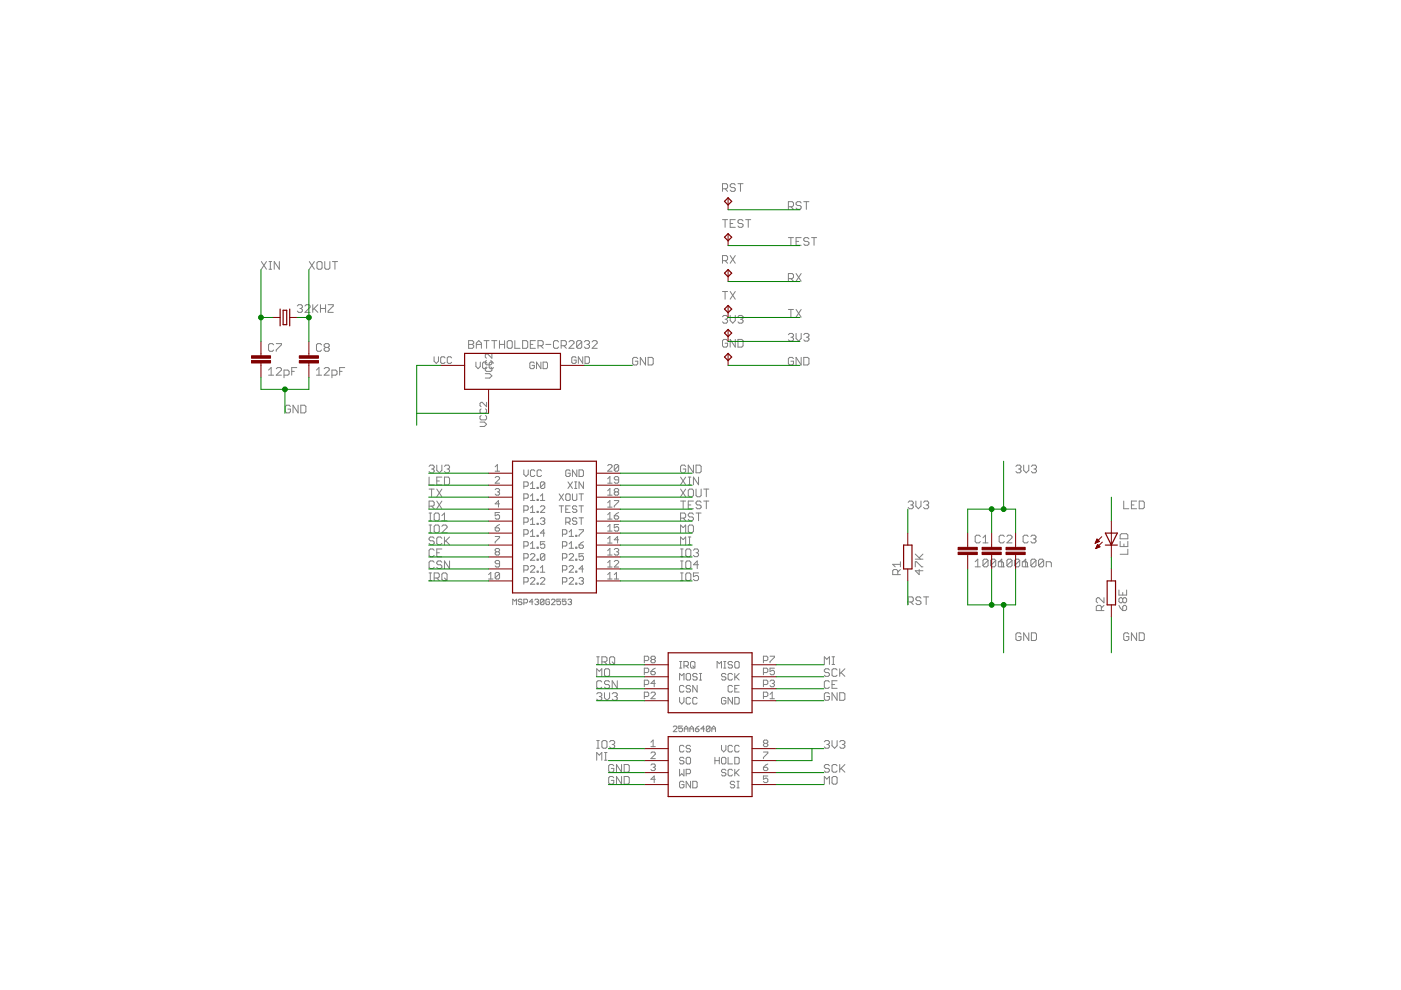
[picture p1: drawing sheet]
<svg xmlns="http://www.w3.org/2000/svg" width="297mm" height="210mm" viewBox="0 0 297 210" stroke-linecap="round" stroke-linejoin="round" font-family="sans-serif">
<g fill="none" stroke="#808080" stroke-width=".21">
<path d="M155.9 39.2l-.3-.3h-.5l-.3 .3v.3l.3 .3h.5l.3 .2v.3l-.3 .3h-.5l-.3-.3M156.5 38.9h1M157 38.9v1.7M55.4 55.5l1.1 1.6M56.5 55.5l-1.1 1.6M57 57.1h.6M57 55.5h.6M57.3 55.5v1.6M59.2 55.5v1.6l-1.1-1.6v1.6M65.6 55.5l1.1 1.6M66.7 55.5l-1.1 1.6M67.2 55.7l.3-.2h.5l.3 .2v1.1l-.3 .3h-.5l-.3-.3z"/>
<path d="M68.9 55.5v1.3l.2 .3h.6l.2-.3v-1.3M70.5 55.5h1.1M71 55.5v1.6M153.2 40h.8l.3-.2v-.6l-.3-.3h-.8v1.7M153.2 55.3h.8l.3-.3v-.5l-.3-.3h-.8v1.6M153.2 46.6h1.1M153.7 40l.6 .6M153.7 46.6v1.6M153.7 55.3l.6 .5M154.8 47.4h.6M154.8 54.2l1.1 1.6M155.9 46.6h-1.1v1.6h1.1"/>
<path d="M155.9 54.2l-1.1 1.6M157.5 46.8l-.2-.2h-.6l-.2 .2v.3l.2 .3h.6l.2 .2v.3l-.2 .3h-.6l-.2-.3M158.1 46.6h1.1M158.6 46.6v1.6M167.2 43.8h.8l.2-.2v-.6l-.2-.2h-.8v1.6M167.2 59.1h.8l.2-.3v-.5l-.2-.3h-.8v1.6M167.2 50.4h1M167.7 43.8l.5 .6M167.7 50.4v1.6M167.7 59.1l.5 .5M168.8 51.2h.5M168.8 58l1.1 1.6"/>
<path d="M169.9 43l-.3-.2h-.5l-.3 .2v.3l.3 .3h.5l.3 .2v.3l-.3 .3h-.5l-.3-.3M169.9 50.4h-1.1v1.6h1.1M169.9 58l-1.1 1.6M170.4 42.8h1.1M171 42.8v1.6M171.5 50.7l-.3-.3h-.5l-.3 .3v.2l.3 .3h.5l.3 .3v.2l-.3 .3h-.5l-.3-.3M172.1 50.4h1M172.6 50.4v1.6M56.9 78.5l.6-.6v1.6M56.9 79.5h1.1M58 73.1l-.3-.2h-.5l-.3 .2v1.1l.3 .3h.5l.3-.3M58.6 78.2l.2-.3h.6l.3 .3v.3l-1.1 1h1.1"/>
<path d="M58.6 72.9h1.1v.2l-1.1 1.1v.3M60.2 79.5h.8l.3-.2v-.6l-.3-.2h-.8v1.6M61.8 78.7h.6M62.9 77.9h-1.1v1.6M63 64.9l.3-.3h.5l.3 .3v.2l-.3 .3M63.6 65.4h.2M63.8 65.4l.3 .3v.3l-.3 .2h-.5l-.3-.2M64.7 64.9l.2-.3h.6l.2 .3v.2l-1 1.1h1M66.3 64.6v1.6M66.6 65.4l.8 .8M67.1 79.5h1.1M67.1 78.5l.5-.6v1.6"/>
<path d="M67.4 64.6l-1.1 1.1M67.9 65.4h1.1M67.9 64.6v1.6M68.2 73.1l-.3-.2h-.5l-.3 .2v1.1l.3 .3h.5l.3-.3M68.7 78.2l.3-.3h.6l.2 .3v.3l-1.1 1h1.1M69 73.7l-.3-.3v-.3l.3-.2h.6l.2 .2v.3l-.2 .3M69 73.7l-.3 .2v.3l.3 .3h.6l.2-.3v-.3l-.2-.2M69 73.7h.6M69 64.6v1.6M69.6 64.6h1.1v.3l-1.1 1.1v.2h1.1M70.4 79.5h.8l.3-.2v-.6l-.3-.2h-.8v1.6M72 78.7h.5"/>
<path d="M73.1 77.9h-1.1v1.6M92 75.6v1l.5 .4 .5-.4v-1M94.4 75.9l-.3-.3h-.4l-.3 .3v.9l.3 .2h.4l.3-.2M95.8 75.9l-.3-.3h-.4l-.3 .3v.9l.3 .2h.4l.3-.2M99.4 72.2h.8l.2 .3v.2l-.2 .3 .2 .3v.3l-.2 .3h-.8zM99.4 73h.8M100.9 76.8v.9l.5 .5 .4-.5v-.9M101 73h1.1M101 73.9v-1.2l.5-.5 .6 .5v1.2M102.6 72.2h1.1M102.9 79.2h.9l.5 .5-.5 .5h-.9M103.1 77.8l-.2 .2v.5l.2 .2h1l.2-.2v-.5l-.2-.2"/>
<path d="M103.1 76.4l-.2 .2v.5l.2 .2h1l.2-.2v-.5l-.2-.2M103.2 72.2v1.7M103.3 77l-.3-.2h-.4l-.3 .2v.9l.3 .3h.4l.3-.3M104.2 72.2h1.1M104.3 75v.9l-.9-.9h-.3l-.2 .2v.5l.2 .2M104.6 77l-.2-.2h-.5l-.2 .2v.9l.2 .3h.5l.2-.3M104.8 72.2v1.7M105.9 72.2v1.7M105.9 73h1.1M107 72.2v1.7M107.8 72.2h.6l.2 .3v1.1l-.2 .3h-.6l-.3-.3v-1.1zM109.2 72.2v1.7h1.1"/>
<path d="M110.8 72.2h.8l.3 .3v1.1l-.3 .3h-.8zM112.4 73h.6M113.3 77l-.2-.2h-.5l-.3 .2v.9l.3 .3h.5l.2-.3v-.4h-.5M113.5 72.2h-1.1v1.7h1.1M114.1 73.3h.8l.3-.3v-.5l-.3-.3h-.8v1.7M114.6 73.3l.6 .6M114.7 76.8v1.4l-1-1.4v1.4M115.1 76.8h.7l.3 .2v.9l-.3 .3h-.7zM115.7 73h1.1M118.4 72.5l-.2-.3h-.6l-.3 .3v1.1l.3 .3h.6l.2-.3M119 73.3h.8l.3-.3v-.5l-.3-.3h-.8v1.7M119.5 73.3l.6 .6"/>
<path d="M120.6 72.5l.3-.3h.5l.3 .3v.2l-1.1 1.2h1.1M122.2 75.9l-.3-.3h-.4l-.3 .3v.9l.3 .2h.4l.3-.2v-.5h-.5M123.3 72.5l-.2-.3h-.6l-.2 .3v1.1M123.3 72.5v1.1l-.2 .3h-.6l-.2-.3M123.3 72.5l-1 1.1M123.5 75.6v1.4l-.9-1.4v1.4M123.9 72.5l.3-.3h.5l.3 .3v.2l-.3 .3M124 75.6h.7l.3 .3v.9l-.3 .2h-.7zM124.4 73h.3M124.7 73l.3 .3v.3l-.3 .3h-.5l-.3-.3M125.5 72.5l.3-.3h.5l.3 .3v.2l-1.1 1.2h1.1M135.2 76l-.2-.2h-.6l-.3 .2v1.1l.3 .3h.6l.2-.3v-.5h-.5"/>
<path d="M136.9 75.8v1.6l-1.1-1.6v1.6M137.4 75.8h.8l.3 .2v1.1l-.3 .3h-.8zM153.2 67.2l.3-.3h.5l.3 .3v.2l-.3 .3M153.2 61.8h1.1M153.7 61.8v1.6M153.7 67.7h.3M154 67.7l.3 .3v.2l-.3 .3h-.5l-.3-.3M154.3 72.2l-.3-.2h-.5l-.3 .2v1.1l.3 .3h.5l.3-.3v-.5h-.6M154.8 66.9v1.1l.6 .5 .5-.5v-1.1M154.8 61.8l1.1 1.6M155.9 72v1.6l-1.1-1.6v1.6M155.9 61.8l-1.1 1.6"/>
<path d="M156.5 72h.8l.2 .2v1.1l-.2 .3h-.8zM156.5 67.2l.2-.3h.6l.2 .3v.2l-.2 .3M157 67.7h.3M157.3 67.7l.2 .3v.2l-.2 .3h-.6l-.2-.3M167.2 71l.2-.3h.6l.2 .3v.2l-.2 .3M167.2 65.6h1M167.7 71.5h.3M167.7 65.6v1.6M168 71.5l.2 .3v.3l-.2 .2h-.6l-.2-.2M168.2 76l-.2-.2h-.6l-.2 .2v1.1l.2 .3h.6l.2-.3v-.5h-.5M168.8 70.7v1.1l.5 .5 .6-.5v-1.1M168.8 65.6l1.1 1.6"/>
<path d="M169.9 75.8v1.6l-1.1-1.6v1.6M169.9 65.6l-1.1 1.6M170.4 75.8h.8l.3 .2v1.1l-.3 .3h-.8zM170.4 71l.3-.3h.5l.3 .3v.2l-.3 .3M171 71.5h.2M171.2 71.5l.3 .3v.3l-.3 .2h-.5l-.3-.2M61.6 86.2l-.3-.3h-.5l-.3 .3v1.1l.3 .2h.5l.3-.2v-.6h-.6M63.2 85.9v1.6l-1.1-1.6v1.6M63.8 85.9h.8l.3 .3v1.1l-.3 .2h-.8zM91 98.9l.2-.3h.6l.3 .3v.3l-.3 .2M91.5 99.4h.3M91.8 99.4l.3 .3v.3l-.3 .2h-.6l-.2-.2"/>
<path d="M92.6 98.6v1.1l.6 .5 .5-.5v-1.1M94.2 98.9l.3-.3h.6l.2 .3v.3l-.2 .2M94.8 99.4h.3M95.1 99.4l.2 .3v.3l-.2 .2h-.6l-.3-.2M101.8 89.5h.9l.5 .5-.5 .4h-.9M102 88.1l-.2 .2v.5l.2 .2h.9l.3-.2v-.5l-.3-.2M102 86.7l-.2 .2v.5l.2 .2h.9l.3-.2v-.5l-.3-.2M103.2 85.3v.9l-1-.9-.4 .2v.5l.2 .2M105 99l.5-.5v1.4M105 99.9h.9M111.1 99.6v1l.4 .4 .5-.4v-1M113.4 99.9l-.2-.3h-.5l-.2 .3v.9l.2 .2h.5l.2-.2"/>
<path d="M114.8 99.9l-.2-.3h-.5l-.2 .3v.9l.2 .2h.5l.2-.2M120.9 99.9l-.3-.3h-.4l-.2 .3v.9l.2 .2h.4l.3-.2v-.5h-.5M122.3 99.6v1.4l-.9-1.4v1.4M122.8 99.6h.7l.2 .3v.9l-.2 .2h-.7zM128.8 98.7l.3-.2h.4l.3 .2v.3l-1 .9h1M131.2 98.7v1l-.3 .2h-.4l-.3-.2M131.2 98.7l-.3-.2h-.4l-.3 .2v1M131.2 98.7l-1 1M145.4 98.9l-.3-.3h-.5l-.3 .3v1.1l.3 .2h.5l.3-.2v-.6h-.6M147 98.6v1.6l-1.1-1.6v1.6M147.6 98.6h.8l.3 .3v1.1l-.3 .2h-.8zM215.4 98.9l.3-.3h.5l.3 .3v.3l-.3 .2"/>
<path d="M215.9 99.4h.3M216.2 99.4l.3 .3v.3l-.3 .2h-.5l-.3-.2M217 98.6v1.1l.6 .5 .5-.5v-1.1M218.7 98.9l.2-.3h.6l.3 .3v.3l-.3 .2M219.2 99.4h.3M219.5 99.4l.3 .3v.3l-.3 .2h-.6l-.2-.2M91 107.3h.8l.3-.2v-.6l-.3-.3h-.8v1.7M91 108.8h.5M91 110.4h.5M91 101.2v1.6h1.1M91 111.3h.5M91 112.9h.5"/>
<path d="M91 103.7h1.1M91.2 108.8v1.6M91.2 111.3v1.6M91.5 103.7v1.6M91.5 107.3l.6 .6M92.1 119.2l-.3-.3h-.6l-.2 .3v1.1l.2 .3h.6l.3-.3M92.1 114.1l-.3-.2h-.6l-.2 .2v.3l.2 .3h.6l.3 .2v.3l-.3 .3h-.6l-.2-.3M92.1 116.7l-.3-.3h-.6l-.2 .3v1.1l.2 .2h.6l.3-.2M92.3 108.8h.6l.2 .3v1l-.2 .3h-.6l-.2-.3v-1zM92.3 111.3h.6l.2 .3v1.1l-.2 .2h-.6l-.2-.2v-1.1zM92.6 117.2h.6M92.6 103.7l1.1 1.6"/>
<path d="M92.6 106.2l1.1 1.7M92.6 102h.6M93.7 119.2l-.3-.3h-.5l-.3 .3v.3l.3 .2h.5l.3 .3v.3l-.3 .3h-.5l-.3-.3M93.7 101.2h-1.1v1.6h1.1M93.7 114.1l-.3-.2h-.5l-.3 .2v1.1l.3 .3h.5l.3-.3M93.7 116.4h-1.1v1.6h1.1M93.7 110.4h1.1M93.7 109.3l.5-.5v1.6M93.7 111.6l.3-.3h.5l.3 .3v.3l-1.1 1h1.1M93.7 103.7l-1.1 1.6M93.7 106.2l-1.1 1.7M94.2 101.2h.9l.2 .2v1.1l-.2 .3h-.9z"/>
<path d="M94.2 113.9v1.6M94.5 114.7l.8 .8M95.3 118.9v1.7l-1.1-1.7v1.7M95.3 113.9l-1.1 1M105 101.3l.2-.3h.5l.2 .3v.2l-.9 .9h.9M105 103.8l.2-.2h.5l.2 .2-.2 .5M105 111.9h.7l.2 .5-.2 .2h-.5l-.2-.2zM105 113.7h.9v.3l-.9 .9v.2M105.2 117l-.2-.2 .2-.5h.5l.2 .2-.2 .5M105.2 117l-.2 .2 .2 .5h.5l.2-.2-.2-.5M105.2 117h.5M105.5 104.3h.2"/>
<path d="M105.7 104.3l.2 .2-.2 .5h-.5l-.2-.2M105.9 108.7h-.9v.7l.5-.3 .4 .3v.4l-.2 .3h-.5l-.2-.3M105.9 119.5h-.7l-.2-.2 .2-.5h.5l.2 .3v.9l-.2 .2h-.5l-.2-.2M105.9 106.8h-.9l.7-.7v1.4M105.9 111.2l-.9 .7M111.1 103.1h.7l.2-.2v-.5l-.2-.2h-.7v1.4M111.1 105.6h.7l.2-.2v-.5l-.2-.2h-.7v1.4M111.1 108.2h.7l.2-.3v-.4l-.2-.2h-.7v1.3M111.1 110.7h.7l.2-.2v-.5l-.2-.2h-.7v1.4M111.1 113.3h.7l.2-.3v-.4l-.2-.3h-.7v1.4M111.1 115.8h.7l.2-.3v-.4l-.2-.2h-.7v1.3M111.1 118.3h.7l.2-.2v-.5l-.2-.2h-.7v1.4"/>
<path d="M112.5 102.6l.4-.4v1.4M112.5 105.2l.4-.5v1.4M112.5 107.7l.4-.4v1.3M112.5 110.3l.4-.5v1.4M112.5 112.8l.4-.5v1.4M112.5 115.3l.4-.4v1.3M112.5 103.6h.9M112.5 106.1h.9M112.5 108.6h.9M112.5 111.2h.9M112.5 113.7h.9M112.5 116.2h.9"/>
<path d="M112.5 117.6l.2-.2h.5l.2 .2v.3l-.9 .9h.9M113.9 118.6h.2v.2h-.2zM113.9 103.3h.2v.3h-.2zM113.9 105.9h.2v.2h-.2zM113.9 108.4h.2v.2h-.2zM113.9 111h.2v.2h-.2zM113.9 113.5h.2v.2h-.2zM113.9 116h.2v.2h-.2zM114.6 107.5l.2-.2h.5l.2 .2v.2l-.9 .9h.9M114.6 110l.2-.2h.5l.2 .2-.2 .5M114.6 106.1h.9M114.6 105.2l.4-.5v1.4"/>
<path d="M115 110.5h.3M115.3 110.5l.2 .2-.2 .5h-.5l-.2-.2M115.5 102.4l-.2-.2h-.5l-.2 .2v.9M115.5 102.4v.9l-.2 .3h-.5l-.2-.3M115.5 114.9h-.9v.6l.4-.2 .5 .2v.5l-.2 .2h-.5l-.2-.2M115.5 117.6l-.2-.2h-.5l-.2 .2v1M115.5 117.6v1l-.2 .2h-.5l-.2-.2M115.5 102.4l-.9 .9M115.5 113h-.9l.7-.7v1.4M115.5 117.6l-.9 1M118.6 107.3h.9M118.6 104.7l.9 1.4"/>
<path d="M119 107.3v1.3M119.3 113.3h.7l.2-.3v-.4l-.2-.3h-.7v1.4M119.3 115.8h.7l.2-.3v-.4l-.2-.2h-.7v1.3M119.3 118.3h.7l.2-.2v-.5l-.2-.2h-.7v1.4M119.5 104.7l-.9 1.4M120 110.7h.6l.3-.2v-.5l-.3-.2h-.6v1.4M120 107.9h.4M120.2 104.7h.4l.3 .2v1l-.3 .2h-.4l-.2-.2v-1zM120.4 110.7l.5 .5M120.4 102.2l1 1.4M120.7 113.7h.9M120.7 116.2h.9"/>
<path d="M120.7 117.6l.2-.2h.5l.2 .2v.3l-.9 .9h.9M120.7 115.3l.4-.4v1.3M120.7 112.8l.4-.5v1.4M120.9 107.3h-.9v1.3h.9M121.4 104.7v1.2l.2 .2h.5l.2-.2v-1.2M121.4 102.2l-1 1.4M121.8 102.2h.5M121.8 103.6h.5M122.1 118.6h.2v.2h-.2zM122.1 113.5h.2v.2h-.2zM122.1 116h.2v.2h-.2zM122.1 102.2v1.4"/>
<path d="M122.3 107.5l-.2-.2h-.5l-.2 .2 .2 .4h.5l.2 .3-.2 .4h-.5l-.2-.2M122.3 110l-.2-.2h-.5l-.2 .2 .2 .5h.5l.2 .2-.2 .5h-.5l-.2-.2M122.8 104.7h.9M122.8 107.3h.9M122.8 109.8h.9M122.8 112.3h.9v.3l-.9 .9v.2M122.8 115.5h.7l.2 .5-.2 .2h-.5l-.2-.2zM123.2 104.7v1.4M123.2 107.3v1.3M123.2 109.8v1.4M123.7 117.4h-.9v.7l.4-.2 .5 .2v.5l-.2 .2h-.5l-.2-.2M123.7 102.2v1.4l-.9-1.4v1.4"/>
<path d="M123.7 114.9l-.9 .6M128.8 102.4h1M128.8 105h1M128.8 110.1h1M128.8 112.6h1M128.8 117.7h1M128.8 101.5l.5-.5v1.4M128.8 104.1l.5-.5v1.4M128.8 106.6l.5-.5v1.4M128.8 109.1l.5-.4v1.4M128.8 111.7l.5-.5v1.4M128.8 114.2l.5-.5v1.4"/>
<path d="M128.8 116.8l.5-.5v1.4M128.8 119.3l.5-.5v1.4M128.8 115.1h1M128.8 107.5h1M130.2 106.1h1v.3l-1 .9v.2M130.2 109.4h.7l.3 .4-.3 .3h-.4l-.3-.3zM130.2 116.5l.3-.2h.4l.3 .2-.3 .5M130.2 119.1l.3-.3h.4l.3 .3v.2l-1 .9h1M130.5 104.3l-.3-.2 .3-.5h.4l.3 .2-.3 .5M130.5 104.3h.4M130.5 104.3l-.3 .2 .3 .5h.4l.3-.2-.3-.5M130.7 117h.2"/>
<path d="M130.9 117l.3 .2-.3 .5h-.4l-.3-.2M131.2 101.7h-.7l-.3-.2 .3-.5h.4l.3 .3v.9l-.3 .2h-.4l-.3-.2M131.2 111.2h-1v.7l.5-.2 .5 .2v.5l-.3 .2h-.4l-.3-.2M131.2 114.4h-1l.7-.7v1.4M131.2 108.7l-1 .7M144.3 109.9h.8l.3-.3v-.5l-.3-.3h-.8v1.6M144.3 112.9v-1.6l.5 .6 .6-.6v1.6M144.3 115.5v-1.6l.5 .5 .6-.5v1.6M144.3 106.2h1.1M144.3 116.4h.5M144.3 118h.5M144.3 118.9h.5"/>
<path d="M144.3 101.2l1.1 1.6M144.3 103.7l1.1 1.6M144.6 116.4v1.6M144.6 118.9v1.7M144.8 109.9l.6 .5M144.8 106.2v1.7M145.4 101.2l-1.1 1.6M145.4 103.7l-1.1 1.6M145.6 118.9h.6l.3 .3v1.1l-.3 .3h-.6l-.2-.3v-1.1zM145.6 116.4h.6l.3 .3v1.1l-.3 .2h-.6l-.2-.2v-1.1zM145.9 104l.3-.3h.5l.3 .3v1.1l-.3 .2h-.5l-.3-.2zM145.9 107.1h.6"/>
<path d="M145.9 115.5h.6M145.9 113.9h.6M145.9 102.8h.6M145.9 101.2h.6M146.2 111.3h.5l.3 .3v1.1l-.3 .2h-.5l-.3-.2v-1.1zM146.2 101.2v1.6M146.2 113.9v1.6M147 106.2h-1.1v1.7h1.1M147 109.1l-.3-.3h-.5l-.3 .3v.2l.3 .3h.5l.3 .3v.2l-.3 .3h-.5l-.3-.3M147 116.7l.3-.3h.5l.3 .3v.2l-.3 .3M147.6 103.7v1.4l.2 .2h.6l.3-.2v-1.4M147.6 108.8h1.1"/>
<path d="M147.6 117.2h.2M147.8 117.2l.3 .3v.3l-.3 .2h-.5l-.3-.2M148.1 119.7h-1.1l.8-.8v1.7M148.1 101.2v1.6l-1.1-1.6v1.6M148.1 108.8v1.6M148.7 106.5l-.3-.3h-.6l-.2 .3v.3l.2 .3h.6l.3 .2v.3l-.3 .3h-.6l-.2-.3M149.2 106.2h1.1M149.2 103.7h1.1M149.8 103.7v1.6M149.8 106.2v1.7M190.9 119.7h-1.6l.5 .5M190.9 119.1v1.1"/>
<path d="M192.6 106.5l.2-.3h.6l.2 .3v.3l-.2 .3M193.1 107.1h.3M193.4 107.1l.2 .2v.3l-.2 .3h-.6l-.2-.3M194.1 118.6h1.6M194.1 117.5l1.1 1.1M194.2 106.2v1.1l.5 .6 .6-.6v-1.1M195.7 117.5l-.8 .8M195.8 106.5l.3-.3h.5l.3 .3v.3l-.3 .3M196.4 107.1h.2M196.6 107.1l.3 .2v.3l-.3 .3h-.5l-.3-.3M206.8 119.1l.5-.5v1.6M207.9 113.7l-.3-.2h-.6l-.2 .2v1.1l.2 .3h.6l.3-.3"/>
<path d="M208.4 115.1h1.1M208.4 114l.5-.5v1.6M209.5 118.8v1.1l-.3 .3h-.5l-.3-.3M209.5 118.8l-.3-.2h-.5l-.3 .2v1.1M209.5 118.8l-1.1 1.1M211.1 118.8v1.1l-.3 .3h-.5l-.3-.3M211.1 118.8l-.3-.2h-.5l-.3 .2v1.1M211.1 118.8l-1.1 1.1M211.8 119.1l.6-.5v1.6M212.9 113.7l-.2-.2h-.6l-.3 .2v1.1l.3 .3h.6l.2-.3M213.5 113.7l.2-.2h.6l.3 .2v.3l-1.1 1.1h1.1M214.6 118.8v1.1l-.3 .3h-.6l-.2-.3"/>
<path d="M214.6 118.8l-.3-.2h-.6l-.2 .2v1.1M214.6 118.8l-1.1 1.1M216.2 118.8v1.1l-.3 .3h-.5l-.3-.3M216.2 118.8l-.3-.2h-.5l-.3 .2v1.1M216.2 118.8l-1.1 1.1M216.9 119.1l.6-.5v1.6M218 113.7l-.3-.2h-.5l-.3 .2v1.1l.3 .3h.5l.3-.3M218.6 113.7l.2-.2h.6l.2 .2v.3l-.2 .3M219.1 114.3h.3M219.4 114.3l.2 .3v.2l-.2 .3h-.6l-.2-.3M219.6 118.8v1.1l-.2 .3h-.6l-.2-.3M219.6 118.8l-.2-.2h-.6l-.2 .2v1.1"/>
<path d="M219.6 118.8l-1 1.1M221.3 118.8v1.1l-.3 .3h-.5l-.3-.3M221.3 118.8l-.3-.2h-.5l-.3 .2v1.1M221.3 118.8l-1.1 1.1M237.5 113.4l.3-.2h1l.3 .2v.8h-1.6zM237.5 114.8v1.1h1.6v-1.1M238.3 106.2v1.7h1M238.3 115.3v.6M239.1 116.4v1.1h-1.6M239.9 107.1h.5M241 106.2h-1.1v1.7h1.1M241.5 106.2h.8l.3 .3v1.1l-.3 .3h-.8z"/>
<path d="M91 123.1h.5M91 121.5h.5M91.2 121.5v1.6M92.1 122.6h.8l.2-.3v-.5l-.2-.3h-.8v1.6M92.6 122.6l.5 .5M93.7 121.8l.3-.3h.5l.3 .3v1l-.3 .3h-.5l-.3-.3zM94.2 122.6l.6 .5M103.6 121.8l.5-.4v1.4M103.6 122.8h.9M105.9 121.6v.9l-.2 .3h-.5l-.2-.3M105.9 121.6l-.2-.2h-.5l-.2 .2v.9M105.9 121.6l-.9 .9"/>
<path d="M108.7 128.2v-1.2l.4 .4 .4-.4v1.2M110.7 127.2l-.2-.2h-.4l-.2 .2 .2 .4h.4l.2 .2-.2 .4h-.4l-.2-.2M111.1 120.9h.7l.2-.3v-.4l-.2-.3h-.7v1.4M111.1 123.4h.7l.2-.2v-.5l-.2-.2h-.7v1.4M111.1 127.8h.5l.2-.2v-.4l-.2-.2h-.5v1.2M112.5 120.2l.2-.3h.5l.2 .3v.2l-.9 .9h.9M112.5 122.7l.2-.2h.5l.2 .2v.2l-.9 1h.9M113 127.6h-.8l.6-.6v1.2M113.4 127.2l.2-.2h.4l.2 .2-.2 .4M113.8 127.6h.2M113.9 121.1h.2v.2h-.2zM113.9 123.6h.2v.3h-.2z"/>
<path d="M114 127.6l.2 .2-.2 .4h-.4l-.2-.2M114.6 122.7l.2-.2h.5l.2 .2v.2l-.9 1h.9M114.6 120.4l.4-.5v1.4M114.6 121.3h.9M115.3 127.2v.8l-.2 .2h-.3l-.2-.2M115.3 127.2l-.2-.2h-.3l-.2 .2v.8M115.3 127.2l-.7 .8M116.5 127.2l-.2-.2h-.4l-.2 .2v.8l.2 .2h.4l.2-.2v-.4h-.4M116.9 127.2l.2-.2h.4l.2 .2v.2l-.8 .8h.8M118.9 127h-.8v.6l.3-.2 .5 .2v.4l-.2 .2h-.4l-.2-.2M119.3 120.9h.7l.2-.3v-.4l-.2-.3h-.7v1.4M119.3 123.4h.7l.2-.2v-.5l-.2-.2h-.7v1.4"/>
<path d="M120 127h-.8v.6l.4-.2 .4 .2v.4l-.2 .2h-.4l-.2-.2M120.4 127.2l.2-.2h.4l.2 .2-.2 .4M120.7 120.2l.2-.3h.5l.2 .3v.2l-.9 .9h.9M120.7 122.7l.2-.2h.5l.2 .2v.2l-.9 1h.9M120.8 127.6h.2M121 127.6l.2 .2-.2 .4h-.4l-.2-.2M122.1 121.1h.2v.2h-.2zM122.1 123.6h.2v.3h-.2zM122.8 122.7l.2-.2h.5l.2 .2-.2 .5M123.2 123.2h.3M123.5 123.2l.2 .2-.2 .5h-.5l-.2-.3M123.7 120.6h-.9l.7-.7v1.4"/>
<path d="M126.5 139.3h.6M126.8 139.3v1.6M128.8 120.2h1M128.8 122.8h1M128.8 121.8l.5-.4v1.4M129.2 139.5l.3-.2h.6l.2 .2v1.1l-.2 .3h-.6l-.3-.3zM130.2 122.8h1M130.2 121.8l.5-.4v1.4M138.2 139.8l-.2-.2 .2-.5h.5l.2 .3-.2 .4M138.2 139.8l-.2 .3 .2 .4h.5l.2-.2-.2-.5M138.2 139.8h.5M144.3 123.1h.5"/>
<path d="M144.3 121.5h.5M144.3 120.6h.5M144.6 121.5v1.6M145.6 121.5h.6l.3 .3v1l-.3 .3h-.6l-.2-.3v-1zM148.1 121.5h-1.1v.8l.6-.3h.2l.3 .3v.5l-.3 .3h-.5l-.3-.3M163.3 139.1h.9v.3l-.9 .9v.2M176.4 139.3h.6M176.7 139.3v1.6M190.4 121.8v-.8l-.3-.2h-.6l-.2 .2v.8h1.6M190.9 120.8l-.5 .5M192.6 127.6h.8l.2-.2v-.6l-.2-.2h-.8v1.6M193.1 127.6l.5 .6"/>
<path d="M194.1 120.2v-1.1h.2l1.1 1.1h.3M194.9 120.8v1l-.8-.8h1.6M195.3 126.8l-.3-.2h-.5l-.3 .2v.3l.3 .3h.5l.3 .2v.3l-.3 .3h-.5l-.3-.3M195.8 126.6h1.1M196.4 126.6v1.6M206.8 120.2h1.1M211.7 120.2v-1.1h.8l.3 .3v.8M211.8 120.2h1.1M216.5 134.5l-.3-.3h-.5l-.3 .3v1l.3 .3h.5l.3-.3v-.5h-.6M216.7 120.2v-1.1h.9l.2 .3v.8M216.9 120.2h1.1M218.1 134.2v1.6l-1.1-1.6v1.6"/>
<path d="M218.7 134.2h.8l.3 .3v1l-.3 .3h-.8zM221.8 120.2v-1.1h.9l.2 .3v.8M233.5 129.5v-.9l-.2-.2h-.6l-.3 .2v.9h1.7M234.1 126.7v1.1l-1.1-1.1h-.3l-.3 .3v.6l.3 .2M234.1 128.4l-.6 .5M237.2 128.4l.8 1.1M237.2 125.1v1.1h1.7v-1.1M238 128.6l.3-.2h.3l.3 .2v.6l-.3 .3h-.6zM238 127l.3-.3h.3l.3 .3v.6l-.3 .2h-.3l-.3-.2M238 125.6v.6M238 127v.6M238 127l-.2-.3h-.3l-.3 .3v.6l.3 .2h.3l.2-.2"/>
<path d="M239.3 134.5l-.2-.3h-.6l-.2 .3v1l.2 .3h.6l.2-.3v-.5h-.5M241 134.2v1.6l-1.1-1.6v1.6M241.5 134.2h.8l.3 .3v1l-.3 .3h-.8zM126.5 147.1l.3-.2h.5l.3 .2v.3l-.3 .3M126.5 143.4v-1.6l.6 .5 .5-.5v1.6M126.5 157h.6M126.5 158.6h.6M126.5 140.9h.6M126.8 157v1.6M127.1 147.7h.2M127.3 147.7l.3 .3v.2l-.3 .3h-.5l-.3-.3M127.6 144.6l-.3-.3h-.5l-.3 .3v1.1l.3 .2h.5l.3-.2"/>
<path d="M127.6 140.3h.8l.3-.2v-.6l-.3-.2h-.8v1.6M127.9 157h.5l.3 .3v1.1l-.3 .2h-.5l-.3-.2v-1.1zM128.1 140.3l.6 .6M128.2 146.9v1.1l.5 .5 .5-.5v-1.1M128.2 159.6h.5M128.4 141.8h.6l.2 .2v1.2l-.2 .2h-.6l-.2-.2v-1.2zM128.4 159.6v1.6M129.2 144.6l-.2-.3h-.6l-.2 .3v.3l.2 .2h.6l.2 .3v.3l-.2 .2h-.6l-.2-.2M129.2 157.3l.3-.3h.6l.2 .3v.3l-.2 .2M129.8 147.1l.3-.2h.5l.3 .2v.3l-.3 .3M129.8 157.8h.3M129.8 140.3l.5 .6"/>
<path d="M130.1 157.8l.2 .3v.3l-.2 .2h-.6l-.3-.2M130.3 147.7h.3M130.6 147.7l.3 .3v.2l-.3 .3h-.5l-.3-.3M130.9 144.3v1.6l-1.1-1.6v1.6M136.6 147.7h.7l.2-.3v-.4l-.2-.3h-.7v1.4M136.6 140.1h.7l.2-.3v-.4l-.2-.3h-.7v1.4M136.6 142.6h.7l.2-.2v-.5l-.2-.2h-.7v1.4M136.6 145.1h.7l.2-.2v-.5l-.2-.2h-.7v1.4M138 147l.2-.3h.5l.2 .3v.2l-.9 .9h.9M138 142.4h.7l.2 .4-.2 .3h-.5l-.2-.3zM138 159.7l.2-.3h.5l.2 .3v.2l-.9 .9h.9M138 157.4l.5-.5v1.4"/>
<path d="M138 158.3h.9M138.9 144.9h-.9l.7-.7v1.4M138.9 141.7l-.9 .7M142.7 154.1l.2-.2h.4l.2 .2v.2l-.8 .8h.8M144.1 144.2v-1.4l.4 .5 .5-.5v1.4M144.1 147.9v.9l.4 .5 .5-.5v-.9M144.1 141.6h.4M144.1 140.3h.4M144.3 140.3v1.3M144.7 153.9h-.8v.6l.4-.2 .4 .2v.4l-.2 .2h-.4l-.2-.2M145 145.6l-.2-.3h-.5l-.2 .3v.9l.2 .2h.5l.2-.2M145 158.3l-.2-.3h-.5l-.2 .3v.9l.2 .2h.5l.2-.2"/>
<path d="M145 141.2h.7l.2-.3v-.4l-.2-.2h-.7v1.3M145.1 155.1v-.8l.4-.4 .4 .4v.8M145.1 154.5h.8M145.5 143l.2-.2h.5l.2 .2v1l-.2 .2h-.5l-.2-.2zM145.5 141.2l.4 .4M146.3 154.5h.7M146.3 155.1v-.8l.3-.4 .4 .4v.8M146.4 145.6l-.2-.3h-.5l-.2 .5 .2 .2h.5l.2 .5-.2 .2h-.5l-.2-.2M146.4 140.5l.2-.2h.5l.2 .2v.9l-.2 .2h-.5l-.2-.2zM146.4 158.3l-.2-.3h-.5l-.2 .5 .2 .2h.5l.2 .5-.2 .2h-.5l-.2-.2M146.4 148.1l-.2-.2h-.5l-.2 .2v.9l.2 .3h.5l.2-.3M146.9 141.2l.4 .4"/>
<path d="M147.4 154.5h.6l.2 .4-.2 .2h-.4l-.2-.2zM147.8 143l-.2-.2h-.5l-.2 .5 .2 .2h.5l.2 .5-.2 .2h-.5l-.2-.2M147.8 148.1l-.2-.2h-.5l-.2 .2v.9l.2 .3h.5l.2-.3M147.8 145.3v1.4l-.9-1.4v1.4M148.2 153.9l-.8 .6M148.3 142.8h.5M148.3 144.2h.5M148.5 142.8v1.4M149.4 154.5h-.8l.6-.6v1.2M150.5 154.1l-.2-.2h-.4l-.1 .2v.8M150.5 154.1v.8l-.2 .2h-.4l-.1-.2M150.5 154.1l-.7 .8"/>
<path d="M150.9 154.5h.8M150.9 155.1v-.8l.4-.4 .4 .4v.8M152 141.6v-1.3l.5 .4 .5-.4v1.3M153 158v1l.4 .4 .5-.4v-1M153.4 141.6h.5M153.4 140.3h.5M153.7 140.3v1.3M153.9 143l-.2-.2h-.5l-.2 .5 .2 .2h.5l.2 .5-.2 .2h-.5l-.2-.2M153.9 148.1l-.2-.2h-.5l-.2 .2v.9l.2 .3h.5l.2-.3v-.4h-.5M155.3 145.6l-.2-.3h-.5l-.2 .3v.9l.2 .2h.5l.2-.2M155.3 158.3l-.2-.3h-.5l-.2 .3v.9l.2 .2h.5l.2-.2M155.3 140.5l-.2-.2h-.5l-.2 .4 .2 .2h.5l.2 .5-.2 .2h-.5l-.2-.2"/>
<path d="M155.3 143l-.2-.2h-.5l-.2 .2v1l.2 .2h.5l.2-.2M155.3 147.9v1.4l-.9-1.4v1.4M155.8 147.9h.7l.2 .2v.9l-.2 .3h-.7zM155.8 142.8v1.4M155.8 146h.5M156 140.3h.5l.2 .2v.9l-.2 .2h-.5l-.2-.2v-.9zM156 143.5l.7 .7M156.7 145.3h-.9v1.4h.9M156.7 158.3l-.2-.3h-.5l-.2 .3v.9l.2 .2h.5l.2-.2M156.7 142.8l-.9 .9M161.9 140.1h.7l.2-.3v-.4l-.2-.3h-.7v1.4M161.9 142.6h.7l.2-.2v-.5l-.2-.2h-.7v1.4"/>
<path d="M161.9 145.1h.7l.2-.2v-.5l-.2-.2h-.7v1.4M161.9 147.7h.7l.2-.3v-.4l-.2-.3h-.7v1.4M161.9 159.4h.9v.3l-.9 .9v.2M162.1 157.6l-.2-.2 .2-.5h.5l.2 .2-.2 .5M162.1 157.6l-.2 .2 .2 .5h.5l.2-.2-.2-.5M162.1 157.6h.5M163.3 147.2l.4-.5v1.4M163.3 148.1h.9M163.3 144.4l.2-.2h.5l.2 .2-.2 .5M163.7 144.9h.3M164 144.9l.2 .2-.2 .5h-.5l-.2-.2M164.2 141.7h-.9v.7l.4-.3 .5 .3v.4l-.2 .3h-.5l-.2-.3"/>
<path d="M174.8 157.3l.2-.3h.6l.3 .3v.3l-.3 .2M174.8 140.9v-1.6l.5 .5 .6-.5v1.6M175.3 157.8h.3M175.6 157.8l.3 .3v.3l-.3 .2h-.6l-.2-.2M175.9 147.1l-.3-.2h-.6l-.2 .2v1.1l.2 .3h.6l.3-.3v-.5h-.6M175.9 142l-.3-.2h-.6l-.2 .2v.3l.2 .3h.6l.3 .3v.3l-.3 .2h-.6l-.2-.2M175.9 144.6l-.3-.3h-.6l-.2 .3v1.1l.2 .2h.6l.3-.2M176.4 145.1h.6M176.4 157v1.1l.6 .5 .5-.5v-1.1M176.4 140.9h.6M177.5 142l-.3-.2h-.5l-.3 .2v1.2l.3 .2h.5l.3-.2M177.5 144.3h-1.1v1.6h1.1"/>
<path d="M177.5 146.9v1.6l-1.1-1.6v1.6M178 157.3l.3-.3h.6l.2 .3v.3l-.2 .2M178 146.9h.9l.2 .2v1.1l-.2 .3h-.9zM178 141.8v1.6M178.3 142.6l.8 .8M178.6 157.8h.3M178.9 157.8l.2 .3v.3l-.2 .2h-.6l-.3-.2M179.1 141.8l-1.1 1.1M126.5 161.2v-1.6l.6 .5 .5-.5v1.6M128.2 161.2h.5M130.1 164.9l-.2-.3h-.6l-.2 .3v1.1l.2 .3h.6l.2-.3v-.5h-.5M130.1 162.4l-.2-.3h-.6l-.2 .3v1l.2 .3h.6l.2-.3v-.5h-.5"/>
<path d="M131.8 162.1v1.6l-1.1-1.6v1.6M131.8 164.6v1.7l-1.1-1.7v1.7M132.3 162.1h.8l.3 .3v1l-.3 .3h-.8zM132.3 164.6h.8l.3 .3v1.1l-.3 .3h-.8zM138 162.2l.2-.2h.5l.2 .2-.2 .5M138.5 162.7h.2M138.7 162.7l.2 .2-.2 .5h-.5l-.2-.2M138.9 165.2h-.9l.7-.7v1.4M144.1 163.1v1.4l.4-.5 .5 .5v-1.4M145 160.8l-.2-.2h-.5l-.2 .4 .2 .3h.5l.2 .4-.2 .3h-.5l-.2-.3M145 165.9l-.2-.2h-.5l-.2 .2v.9l.2 .2h.5l.2-.2v-.5h-.5M145.5 164h.7l.2-.2v-.5l-.2-.2h-.7v1.4"/>
<path d="M145.7 160.6h.5l.2 .2v.9l-.2 .3h-.5l-.2-.3v-.9zM146.4 165.7v1.3l-.9-1.3v1.3M146.9 165.7h.7l.2 .2v.9l-.2 .2h-.7zM151.6 161.3h.9M151.6 160.6v1.4M152.5 160.6v1.4M153.2 160.6h.5l.2 .2v.9l-.2 .3h-.5l-.2-.3v-.9zM153.9 163.3l-.2-.2h-.5l-.2 .5 .2 .2h.5l.2 .5-.2 .2h-.5l-.2-.2M154.4 160.6v1.4h.9M155.3 163.3l-.2-.2h-.5l-.2 .2v1l.2 .2h.5l.2-.2M155.8 165.9l-.3-.2h-.4l-.3 .4 .3 .2h.4l.3 .5-.3 .2h-.4l-.3-.2M155.8 160.6h.7l.2 .2v.9l-.2 .3h-.7z"/>
<path d="M155.8 163.1v1.4M156 163.8l.7 .7M156.3 165.7h.4M156.3 167h.4M156.5 165.7v1.3M156.7 163.1l-.9 .9M161.9 162.7h.7l.2 .5-.2 .2h-.5l-.2-.2zM162.8 164.5h-.9v.7l.4-.2 .5 .2v.5l-.2 .2h-.5l-.2-.2M162.8 162l-.9 .7M174.8 166.3v-1.7l.5 .6 .6-.6v1.7M175.9 162.4l-.3-.3h-.6l-.2 .3v.2l.2 .3h.6l.3 .3v.2l-.3 .3h-.6l-.2-.3M176.4 164.9l.3-.3h.5l.3 .3v1.1l-.3 .3h-.5l-.3-.3z"/>
<path d="M177.5 162.4l-.3-.3h-.5l-.3 .3v1l.3 .3h.5l.3-.3M178 162.1v1.6M178.3 162.9l.8 .8M179.1 162.1l-1.1 1.1"/>
</g>
<g fill="none" stroke="#800000" stroke-width=".21">
<path d="M154.4 41.9v2.6M154.4 49.6v2.5M154.4 57.1v2.6M55.3 72.4v3M55.3 77v3M57.9 67.3h1.5M61.4 67.3h1.5M65.5 72.4v3M65.5 77v3M93.4 77.5h5.1M118.8 77.5h5.1M154.4 64.8v2.5"/>
<path d="M154.4 69.8v2.6M154.4 74.9v2.6M103.6 82.5v5.1M103.6 100.3h5.1M103.6 102.9h5.1M103.6 105.4h5.1M103.6 107.9h5.1M103.6 110.5h5.1M103.6 113h5.1M103.6 115.6h5.1M103.6 118.1h5.1M126.4 100.3h5.1"/>
<path d="M126.4 102.9h5.1M126.4 105.4h5.1M126.4 107.9h5.1M126.4 110.5h5.1M126.4 113h5.1M126.4 115.6h5.1M126.4 118.1h5.1M192.5 113v2.6M205.2 113v3.1M205.2 117.6v3M210.2 113v3.1M210.2 117.6v3"/>
<path d="M215.3 113v3.1M215.3 117.6v3M232.2 115.2h.1M232.3 115h.2M232.3 114.9h.5M232.4 114.8h.7M232.4 116.2h.1M232.4 116.1h.4M232.4 114.7h.6M232.5 114.6h.4M232.5 116h.6M232.5 114.4h.2"/>
<path d="M232.5 115.9h.7M232.6 114.3h.1M232.6 115.8h.4M232.6 115.6h.3M232.7 115.5h.1M232.7 115.4l.5 .5-.9 .4zM233.1 114.8l-.5-.5-.4 .9M233.1 114.8l-.9 .4M233.6 113.8l-1.4 1.4M233.7 114.9l-1.4 1.4M235.6 110.5v7.6M103.6 120.6h5.1"/>
<path d="M103.6 123.2h5.1M126.4 120.6h5.1M126.4 123.2h5.1M192.5 120.6v2.6M235.6 120.6v2.6M235.6 128.2v2.6M136.6 148.6h5.1M136.6 146h5.1M136.6 143.5h5.1M136.6 140.9h5.1M136.6 158.7h5.1M159.4 148.6h5.1"/>
<path d="M159.4 146h5.1M159.4 143.5h5.1M159.4 140.9h5.1M159.4 158.7h5.1M136.6 161.3h5.1M136.6 163.8h5.1M136.6 166.3h5.1M159.4 161.3h5.1M159.4 163.8h5.1M159.4 166.3h5.1"/>
</g>
<g fill="none" stroke="#800000" stroke-width=".25">
<path d="M153.6 42.7l.8-.8 .7 .8-.7 .8zM153.6 50.3l.8-.7 .7 .7-.7 .8zM153.6 57.9l.8-.8 .7 .8-.7 .8zM59.4 65.5v3.6M60 65.8h.8v3h-.8zM61.4 65.5v3.6M98.5 74.9h20.3v7.6h-20.3zM153.6 65.5l.8-.7 .7 .7-.7 .8zM153.6 70.6l.8-.8 .7 .8-.7 .8zM153.6 75.7l.8-.8 .7 .8-.7 .8zM108.7 97.8h17.7v27.9h-17.7zM191.6 115.6h1.8v5h-1.8z"/>
<path d="M234.4 115.6h2.5M234.4 113h2.5l-1.3 2.6zM141.7 138.4h17.7v12.7h-17.7zM234.7 123.2h1.8v5h-1.8zM141.7 156.2h17.7v12.7h-17.7z"/>
</g>
<g fill="#800000" stroke="#800000" stroke-width=".21">
<path d="M203.1 117.1h4.1v.5h-4.1z"/>
<path d="M203.1 116.1h4.1v.5h-4.1z"/>
<path d="M208.2 117.1h4.1v.5h-4.1z"/>
<path d="M208.2 116.1h4.1v.5h-4.1z"/>
<path d="M213.3 117.1h4.1v.5h-4.1z"/>
<path d="M213.3 116.1h4.1v.5h-4.1z"/>
<path d="M53.3 76.5h4.1v.5h-4.1z"/>
<path d="M53.3 75.4h4.1v.5h-4.1z"/>
<path d="M63.5 76.5h4v.5h-4z"/>
<path d="M63.5 75.4h4v.5h-4z"/>
</g>
<g fill="none" stroke="#008000" stroke-width=".21">
<path d="M55.3 57.1v15.3M65.5 57.1v15.3M154.4 44.5h15.2M154.4 52.1h15.2M154.4 59.7h15.2M55.3 67.3h2.6M62.9 67.3h2.6M93.4 77.5h-5.1v12.7M123.9 77.5h10.2M154.4 77.5h15.2M154.4 72.4h15.2M154.4 67.3h15.2"/>
<path d="M55.3 80v2.5h10.2v-2.5M60.4 82.5v5.1M88.3 87.6h15.3M212.8 97.8v10.1M90.9 100.3h12.7M90.9 107.9h12.7M90.9 110.5h12.7M90.9 115.6h12.7M90.9 118.1h12.7M90.9 113h12.7M90.9 102.9h12.7M90.9 105.4h12.7"/>
<path d="M131.5 100.3h15.2M131.5 107.9h15.2M131.5 110.5h15.2M131.5 115.6h15.2M131.5 118.1h15.2M131.5 113h15.2M131.5 102.9h15.2M131.5 105.4h15.2M192.5 107.9v5.1M205.2 113v-5.1h10.1v5.1M210.2 107.9v5.1M235.6 105.4v5.1"/>
<path d="M235.6 118.1v2.5M90.9 123.2h12.7M90.9 120.6h12.7M131.5 123.2h15.2M131.5 120.6h15.2M192.5 123.2v5M205.2 120.6v7.6h10.1v-7.6M210.2 120.6v7.6M212.8 128.2v10.2M235.6 130.8v7.6M126.4 148.6h10.2M126.4 140.9h10.2"/>
<path d="M126.4 143.5h10.2M126.4 146h10.2M129 158.7h7.6M164.5 148.6h10.2M164.5 158.7h10.2M164.5 140.9h10.2M164.5 143.5h10.2M164.5 146h10.2M172.1 158.7v2.6h-7.6M129 166.3h7.6M129 163.8h7.6M129 161.3h7.6"/>
<path d="M164.5 166.3h10.2M164.5 163.8h10.2"/>
</g>
<g fill="#008000" stroke="#008000" stroke-width=".21">
<circle cx="210.2" cy="128.2" r=".51"/>
<circle cx="212.8" cy="128.2" r=".51"/>
<circle cx="60.4" cy="82.5" r=".51"/>
<circle cx="210.2" cy="107.9" r=".51"/>
<circle cx="212.8" cy="107.9" r=".51"/>
<circle cx="55.3" cy="67.3" r=".51"/>
<circle cx="65.5" cy="67.3" r=".51"/>
</g>
</svg>
